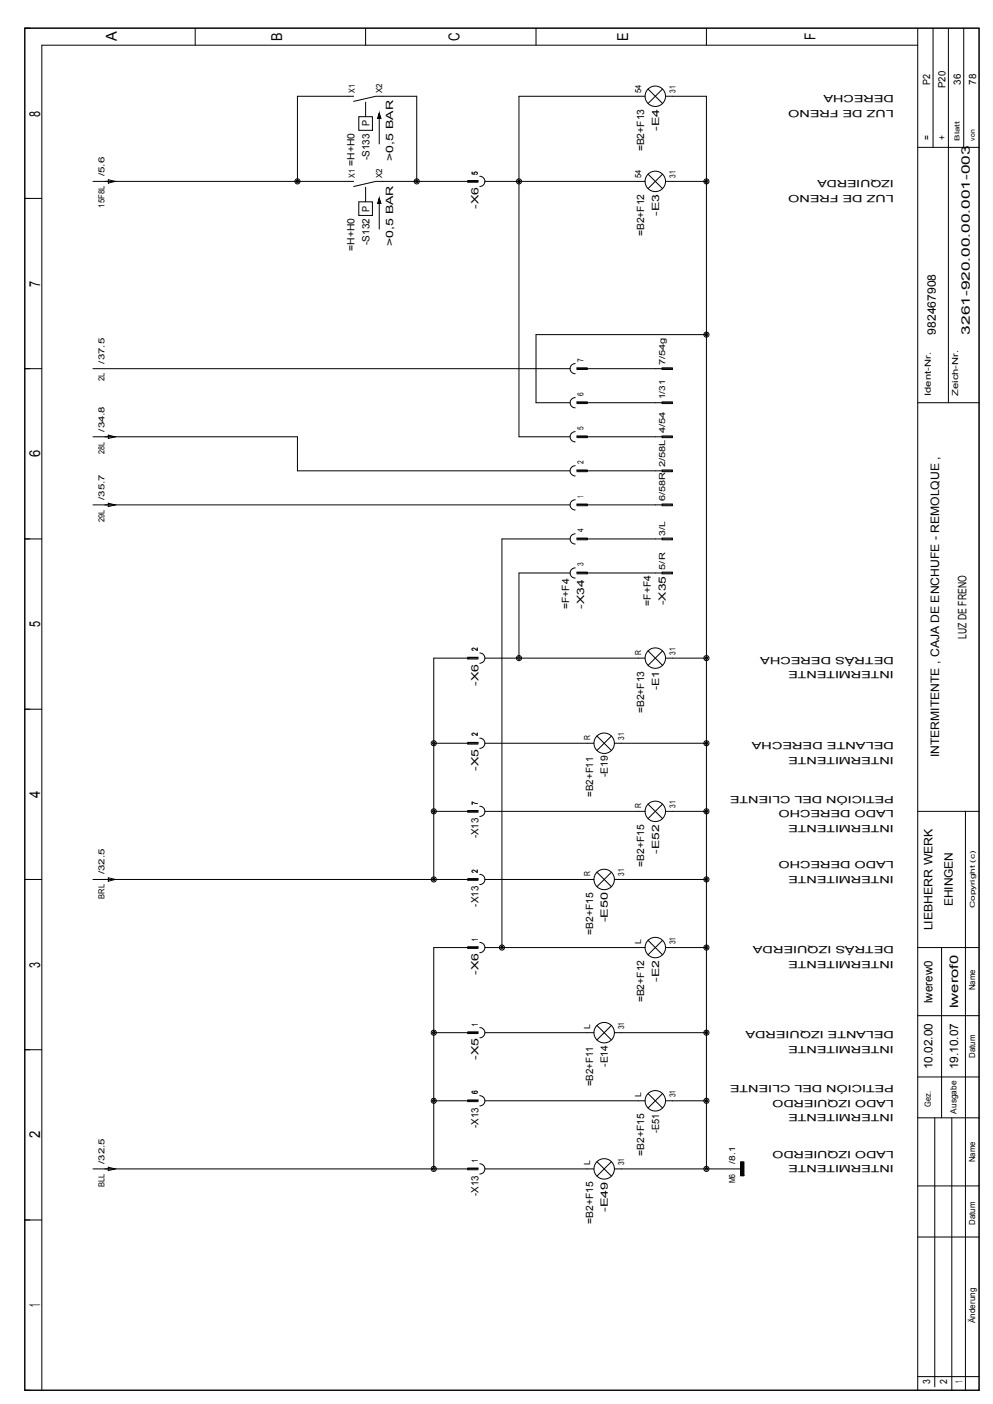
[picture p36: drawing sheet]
<svg xmlns="http://www.w3.org/2000/svg" width="210mm" height="297mm" viewBox="0 0 210 297" stroke-linecap="round" stroke-linejoin="round" font-family="sans-serif">
<defs><g id="words">
<g font-size="3.2">
<text x="24.7" y="8.7" transform="rotate(-90 24.7 8.7)">A</text>
<text x="59.7" y="8.6" transform="rotate(-90 59.7 8.6)">B</text>
<text x="97.1" y="8.7" transform="rotate(-90 97.1 8.7)">C</text>
<text x="132.8" y="8.6" transform="rotate(-90 132.8 8.6)">E</text>
<text x="172.4" y="8.5" transform="rotate(-90 172.4 8.5)">F</text>
<text x="8.5" y="24.7" transform="rotate(-90 8.5 24.7)">8</text>
<text x="8.5" y="60.7" transform="rotate(-90 8.5 60.7)">7</text>
<text x="8.5" y="96.7" transform="rotate(-90 8.5 96.7)">6</text>
<text x="8.5" y="132.7" transform="rotate(-90 8.5 132.7)">5</text>
<text x="8.5" y="168.8" transform="rotate(-90 8.5 168.8)">4</text>
<text x="8.5" y="204.8" transform="rotate(-90 8.5 204.8)">3</text>
<text x="8.5" y="240.8" transform="rotate(-90 8.5 240.8)">2</text>
<text x="8.5" y="276.5" transform="rotate(-90 8.5 276.5)">1</text>
</g>
<g font-size="2.5">
<text x="197.8" y="70.8" transform="rotate(-90 197.8 70.8)">982467908</text>
<text x="205" y="70.8" transform="rotate(-90 205 70.8)">3261-920.00.00.001-003</text>
<text x="204.3" y="135.1" transform="rotate(-90 204.3 135.1)">LUZ DE FRENO</text>
<text x="198.6" y="160.2" transform="rotate(-90 198.6 160.2)">INTERMITENTE , CAJA DE ENCHUFE - REMOLQUE ,</text>
<text x="201.4" y="191.8" transform="rotate(-90 201.4 191.8)">EHINGEN</text>
<text x="197.1" y="196.8" transform="rotate(-90 197.1 196.8)">LIEBHERR WERK</text>
<text x="197.1" y="212.2" transform="rotate(-90 197.1 212.2)">lwerew0</text>
<text x="202.5" y="213.3" transform="rotate(-90 202.5 213.3)">lwerof0</text>
<text x="197.1" y="226.2" transform="rotate(-90 197.1 226.2)">10.02.00</text>
<text x="202.5" y="226.2" transform="rotate(-90 202.5 226.2)">19.10.07</text>
</g>
<g font-size="2.1">
<text x="196.6" y="18" transform="rotate(-90 196.6 18)">P2</text>
<text x="203.1" y="17.9" transform="rotate(-90 203.1 17.9)">36</text>
<text x="206.3" y="17.9" transform="rotate(-90 206.3 17.9)">78</text>
<text x="188.9" y="23.2" transform="rotate(-180 188.9 23.2)">LUZ DE FRENO</text>
<text x="188.9" y="20.1" transform="rotate(-180 188.9 20.1)">DERECHA</text>
<text x="199.8" y="18.6" transform="rotate(-90 199.8 18.6)">P20</text>
<text x="78.1" y="26.7" transform="rotate(-90 78.1 26.7)">P</text>
<text x="139.3" y="27.7" transform="rotate(-90 139.3 27.7)">-E4</text>
<text x="196.6" y="29.6" transform="rotate(-90 196.6 29.6)">=</text>
<text x="199.8" y="29.6" transform="rotate(-90 199.8 29.6)">+</text>
<text x="74.9" y="35.1" transform="rotate(-90 74.9 35.1)">=H+H0</text>
<text x="78.1" y="33.9" transform="rotate(-90 78.1 33.9)">-S133</text>
<text x="83.1" y="34.1" transform="rotate(-90 83.1 34.1)">&gt;0,5 BAR</text>
<text x="136.2" y="32" transform="rotate(-90 136.2 32)">=B2+F13</text>
<text x="188.9" y="41.2" transform="rotate(-180 188.9 41.2)">LUZ DE FRENO</text>
<text x="188.9" y="38.1" transform="rotate(-180 188.9 38.1)">IZQUIERDA</text>
<text x="78.1" y="44.8" transform="rotate(-90 78.1 44.8)">P</text>
<text x="101.1" y="44.2" transform="rotate(-90 101.1 44.2)">-X6</text>
<text x="139.3" y="45.7" transform="rotate(-90 139.3 45.7)">-E3</text>
<text x="74.9" y="53.1" transform="rotate(-90 74.9 53.1)">=H+H0</text>
<text x="78.1" y="51.8" transform="rotate(-90 78.1 51.8)">-S132</text>
<text x="83.1" y="52.1" transform="rotate(-90 83.1 52.1)">&gt;0,5 BAR</text>
<text x="136.2" y="50" transform="rotate(-90 136.2 50)">=B2+F12</text>
<text x="120.3" y="128.8" transform="rotate(-90 120.3 128.8)">=F+F4</text>
<text x="123.5" y="128.8" transform="rotate(-90 123.5 128.8)">-X34</text>
<text x="137.6" y="128.1" transform="rotate(-90 137.6 128.1)">=F+F4</text>
<text x="140.8" y="128.1" transform="rotate(-90 140.8 128.1)">-X35</text>
<text x="188.9" y="142" transform="rotate(-180 188.9 142)">INTERMITENTE</text>
<text x="188.9" y="139" transform="rotate(-180 188.9 139)">DETRÁS DERECHA</text>
<text x="101.1" y="145" transform="rotate(-90 101.1 145)">-X6</text>
<text x="139.3" y="146.1" transform="rotate(-90 139.3 146.1)">-E1</text>
<text x="136.2" y="150.9" transform="rotate(-90 136.2 150.9)">=B2+F13</text>
<text x="188.9" y="160.1" transform="rotate(-180 188.9 160.1)">INTERMITENTE</text>
<text x="188.9" y="157" transform="rotate(-180 188.9 157)">DELANTE DERECHA</text>
<text x="101.1" y="163.1" transform="rotate(-90 101.1 163.1)">-X5</text>
<text x="128.5" y="164.5" transform="rotate(-90 128.5 164.5)">-E19</text>
<text x="125.4" y="168.6" transform="rotate(-90 125.4 168.6)">=B2+F11</text>
<text x="188.9" y="171.4" transform="rotate(-180 188.9 171.4)">LADO DERECHO</text>
<text x="188.9" y="168.3" transform="rotate(-180 188.9 168.3)">PETICIÓN DEL CLIENTE</text>
<text x="101.1" y="177.4" transform="rotate(-90 101.1 177.4)">-X13</text>
<text x="188.9" y="174.5" transform="rotate(-180 188.9 174.5)">INTERMITENTE</text>
<text x="136.2" y="183.3" transform="rotate(-90 136.2 183.3)">=B2+F15</text>
<text x="139.3" y="180.6" transform="rotate(-90 139.3 180.6)">-E52</text>
<text x="188.9" y="185.3" transform="rotate(-180 188.9 185.3)">INTERMITENTE</text>
<text x="188.9" y="182.2" transform="rotate(-180 188.9 182.2)">LADO DERECHO</text>
<text x="101.1" y="191.8" transform="rotate(-90 101.1 191.8)">-X13</text>
<text x="125.4" y="197.7" transform="rotate(-90 125.4 197.7)">=B2+F15</text>
<text x="128.5" y="195.2" transform="rotate(-90 128.5 195.2)">-E50</text>
<text x="188.9" y="203.3" transform="rotate(-180 188.9 203.3)">INTERMITENTE</text>
<text x="188.9" y="200.2" transform="rotate(-180 188.9 200.2)">DETRÁS IZQUIERDA</text>
<text x="101.1" y="206.3" transform="rotate(-90 101.1 206.3)">-X6</text>
<text x="139.3" y="207.7" transform="rotate(-90 139.3 207.7)">-E2</text>
<text x="136.2" y="212.1" transform="rotate(-90 136.2 212.1)">=B2+F12</text>
<text x="188.9" y="221.3" transform="rotate(-180 188.9 221.3)">INTERMITENTE</text>
<text x="188.9" y="218.2" transform="rotate(-180 188.9 218.2)">DELANTE IZQUIERDA</text>
<text x="101.1" y="224.3" transform="rotate(-90 101.1 224.3)">-X5</text>
<text x="128.5" y="225.7" transform="rotate(-90 128.5 225.7)">-E14</text>
<text x="125.4" y="229.8" transform="rotate(-90 125.4 229.8)">=B2+F11</text>
<text x="188.9" y="232.6" transform="rotate(-180 188.9 232.6)">LADO IZQUIERDO</text>
<text x="188.9" y="229.6" transform="rotate(-180 188.9 229.6)">PETICIÓN DEL CLIENTE</text>
<text x="101.1" y="238.6" transform="rotate(-90 101.1 238.6)">-X13</text>
<text x="139.3" y="239.8" transform="rotate(-90 139.3 239.8)">-E51</text>
<text x="188.9" y="235.7" transform="rotate(-180 188.9 235.7)">INTERMITENTE</text>
<text x="136.2" y="244.6" transform="rotate(-90 136.2 244.6)">=B2+F15</text>
<text x="188.9" y="243.4" transform="rotate(-180 188.9 243.4)">LADO IZQUIERDO</text>
<text x="188.9" y="246.5" transform="rotate(-180 188.9 246.5)">INTERMITENTE</text>
<text x="101.1" y="253" transform="rotate(-90 101.1 253)">-X13</text>
<text x="128.5" y="256.4" transform="rotate(-90 128.5 256.4)">-E49</text>
<text x="125.4" y="259" transform="rotate(-90 125.4 259)">=B2+F15</text>
<text x="196.6" y="292.9" transform="rotate(-90 196.6 292.9)">3</text>
<text x="200.2" y="292.8" transform="rotate(-90 200.2 292.8)">2</text>
<text x="203.4" y="292.6" transform="rotate(-90 203.4 292.6)">1</text>
</g>
<g font-size="1.8">
<text x="75" y="19.6" transform="rotate(-90 75 19.6)">X1</text>
<text x="80.8" y="19.6" transform="rotate(-90 80.8 19.6)">X2</text>
<text x="135.6" y="19.6" transform="rotate(-90 135.6 19.6)">54</text>
<text x="142.8" y="19.6" transform="rotate(-90 142.8 19.6)">31</text>
<text x="22.1" y="37.3" transform="rotate(-90 22.1 37.3)">/5.6</text>
<text x="75" y="37.7" transform="rotate(-90 75 37.7)">X1</text>
<text x="80.8" y="37.7" transform="rotate(-90 80.8 37.7)">X2</text>
<text x="101" y="36.9" transform="rotate(-90 101 36.9)">5</text>
<text x="135.6" y="37.7" transform="rotate(-90 135.6 37.7)">54</text>
<text x="142.8" y="37.7" transform="rotate(-90 142.8 37.7)">31</text>
<text x="22.1" y="43.9" transform="rotate(-90 22.1 43.9)">15F8L</text>
<text x="22.1" y="76.9" transform="rotate(-90 22.1 76.9)">/37.5</text>
<text x="123.3" y="76.6" transform="rotate(-90 123.3 76.6)">7</text>
<text x="140.6" y="77.3" transform="rotate(-90 140.6 77.3)">7/54g</text>
<text x="22.1" y="80.7" transform="rotate(-90 22.1 80.7)">2L</text>
<text x="123.3" y="83.8" transform="rotate(-90 123.3 83.8)">6</text>
<text x="196.8" y="83.8" transform="rotate(-90 196.8 83.8)">Ident-Nr.</text>
<text x="202.6" y="83.8" transform="rotate(-90 202.6 83.8)">Zeich-Nr.</text>
<text x="140.6" y="84.5" transform="rotate(-90 140.6 84.5)">1/31</text>
<text x="22.1" y="91.3" transform="rotate(-90 22.1 91.3)">/34.8</text>
<text x="123.3" y="91" transform="rotate(-90 123.3 91)">5</text>
<text x="140.6" y="91.7" transform="rotate(-90 140.6 91.7)">4/54</text>
<text x="22.1" y="96.1" transform="rotate(-90 22.1 96.1)">28L</text>
<text x="123.3" y="98.2" transform="rotate(-90 123.3 98.2)">2</text>
<text x="140.6" y="98.9" transform="rotate(-90 140.6 98.9)">2/58L</text>
<text x="22.1" y="105.7" transform="rotate(-90 22.1 105.7)">/35.7</text>
<text x="123.3" y="105.4" transform="rotate(-90 123.3 105.4)">1</text>
<text x="140.6" y="106.1" transform="rotate(-90 140.6 106.1)">6/58R</text>
<text x="22.1" y="110.5" transform="rotate(-90 22.1 110.5)">29L</text>
<text x="123.3" y="112.6" transform="rotate(-90 123.3 112.6)">4</text>
<text x="140.6" y="113.3" transform="rotate(-90 140.6 113.3)">3/L</text>
<text x="123.3" y="119.8" transform="rotate(-90 123.3 119.8)">3</text>
<text x="140.6" y="120.5" transform="rotate(-90 140.6 120.5)">5/R</text>
<text x="101" y="137.8" transform="rotate(-90 101 137.8)">2</text>
<text x="135.6" y="138.5" transform="rotate(-90 135.6 138.5)">R</text>
<text x="142.8" y="138.5" transform="rotate(-90 142.8 138.5)">31</text>
<text x="101" y="155.8" transform="rotate(-90 101 155.8)">2</text>
<text x="124.7" y="156.5" transform="rotate(-90 124.7 156.5)">R</text>
<text x="132" y="156.5" transform="rotate(-90 132 156.5)">31</text>
<text x="101" y="170.2" transform="rotate(-90 101 170.2)">7</text>
<text x="135.6" y="170.9" transform="rotate(-90 135.6 170.9)">R</text>
<text x="142.8" y="170.9" transform="rotate(-90 142.8 170.9)">31</text>
<text x="22.1" y="185" transform="rotate(-90 22.1 185)">/32.5</text>
<text x="101" y="184.6" transform="rotate(-90 101 184.6)">2</text>
<text x="124.7" y="185.3" transform="rotate(-90 124.7 185.3)">R</text>
<text x="132" y="185.3" transform="rotate(-90 132 185.3)">31</text>
<text x="22.1" y="190.2" transform="rotate(-90 22.1 190.2)">BRL</text>
<text x="101" y="199" transform="rotate(-90 101 199)">1</text>
<text x="135.6" y="199.8" transform="rotate(-90 135.6 199.8)">L</text>
<text x="142.8" y="199.8" transform="rotate(-90 142.8 199.8)">31</text>
<text x="206.2" y="209.5" transform="rotate(-90 206.2 209.5)">Name</text>
<text x="101" y="217" transform="rotate(-90 101 217)">1</text>
<text x="124.7" y="217.8" transform="rotate(-90 124.7 217.8)">L</text>
<text x="132" y="217.8" transform="rotate(-90 132 217.8)">31</text>
<text x="206.2" y="223.8" transform="rotate(-90 206.2 223.8)">Datum</text>
<text x="101" y="231.5" transform="rotate(-90 101 231.5)">6</text>
<text x="135.6" y="232.2" transform="rotate(-90 135.6 232.2)">L</text>
<text x="142.8" y="232.2" transform="rotate(-90 142.8 232.2)">31</text>
<text x="196.8" y="234.2" transform="rotate(-90 196.8 234.2)">Gez.</text>
<text x="202.2" y="235.6" transform="rotate(-90 202.2 235.6)">Ausgabe</text>
<text x="101" y="245.9" transform="rotate(-90 101 245.9)">1</text>
<text x="206.2" y="245.9" transform="rotate(-90 206.2 245.9)">Name</text>
<text x="22.1" y="246.2" transform="rotate(-90 22.1 246.2)">/32.5</text>
<text x="22.1" y="251.1" transform="rotate(-90 22.1 251.1)">BLL</text>
<text x="124.7" y="246.6" transform="rotate(-90 124.7 246.6)">L</text>
<text x="132" y="246.6" transform="rotate(-90 132 246.6)">31</text>
<text x="155.4" y="250.4" transform="rotate(-90 155.4 250.4)">M6</text>
<text x="155.4" y="246.2" transform="rotate(-90 155.4 246.2)">/8.1</text>
<text x="206.2" y="259.1" transform="rotate(-90 206.2 259.1)">Datum</text>
<text x="206.2" y="279.9" transform="rotate(-90 206.2 279.9)">Änderung</text>
</g>
<g font-size="1.4">
<text x="202.9" y="29.7" transform="rotate(-90 202.9 29.7)">Blatt</text>
<text x="206.1" y="29.7" transform="rotate(-90 206.1 29.7)">von</text>
<text x="206.1" y="192.1" transform="rotate(-90 206.1 192.1)">Copyright (c)</text>
</g>
</g></defs>
<g fill="none" stroke="#000" stroke-width=".21">
<path d="M5.2 6h201.8v288.1h-201.8zM41.3 6v3.6M77.3 6v3.6M113.3 6v3.6M137 18.8l3 3.1M140 18.8l-3 3.1M149.3 6v3.6M194 9.6h-185.2v284.5M194 6v288.1M197.2 6v25.2M200.5 6v79.2M203.7 6v25.2"/>
<path d="M22.2 38.4h2.1M22.9 38l1.4 .4-1.4 .3zM74.8 38.4h-55.2M74.8 20.4h-11.9v18M74.8 21.4l4.6-1h8.7v18M75.8 24.7h2.9v2.9h-2.9zM79.9 25.1l.3-1.1 .3 1.1M79.9 25.1l.3-.9 .2 .9M80 25.1l.2-.7 .1 .7M80.1 25.1l.1-.3v.3M80.2 24l.3 1.1h-.7l.4-1.1v6.5M101.1 38.6h-2.2v-.4h2.2v.2h-21.7l-4.6 1.1"/>
<path d="M101.4 37.3a1.08 1.08 0 0 1 1.1 1.1 1.08 1.08 0 0 1-1.1 1.1M136.4 38.4h-33.9M136.4 20.4h-26.7v72h10.8M137 36.8l3 3.1M140 36.8l-3 3.1M140.7 20.4h8.6v226.9M140.7 38.4h8.6M194 31.2h13M5.2 42h3.6M75.8 42.7h2.9v2.9h-2.9zM79.9 43.1l.3-1.1 .3 1.1M79.9 43.1l.3-.9 .2 .9"/>
<path d="M80 43.1l.2-.7 .1 .7M80.1 43.1l.1-.3v.3M80.2 42l.3 1.1h-.7l.4-1.1v6.5M5.2 78h3.6M19.6 78h100.9M121.6 76.9a1.08 1.08 0 0 0-1.1 1.1 1.08 1.08 0 0 0 1.1 1.1M140 77.8h2.1v.4h-2.1zM142.1 78h-20.2v-.2h2.2v.4h-2.2M149.3 70.8h-36v14.4h7.2M19.6 92.4h43.3v7.2h57.6M22.9 92l1.4 .4-1.4 .4zM121.6 98.5a1.08 1.08 0 0 0-1.1 1.1 1.08 1.08 0 0 0 1.1 1.1"/>
<path d="M121.6 91.3a1.08 1.08 0 0 0-1.1 1.1 1.08 1.08 0 0 0 1.1 1.1M121.6 84.1a1.08 1.08 0 0 0-1.1 1.1 1.08 1.08 0 0 0 1.1 1.1M140 99.4h2.1v.4h-2.1zM140 92.2h2.1v.4h-2.1zM140 85h2.1v.4h-2.1zM142.1 99.6h-20.2v-.2h2.2v.4h-2.2M142.1 92.4h-20.2v-.2h2.2v.4h-2.2M142.1 85.2h-20.2v-.2h2.2v.4h-2.2M194 85.2h13M5.2 114h3.6M19.6 106.8h100.9M22.9 106.5l1.4 .3-1.4 .4z"/>
<path d="M120.5 114h-14.4v86.5M121.6 112.9a1.08 1.08 0 0 0-1.1 1.1 1.08 1.08 0 0 0 1.1 1.1M121.6 105.7a1.08 1.08 0 0 0-1.1 1.1 1.08 1.08 0 0 0 1.1 1.1M140 113.8h2.1v.4h-2.1zM140 106.6h2.1v.4h-2.1zM142.1 114h-20.2v-.2h2.2v.4h-2.2M142.1 106.8h-20.2v-.2h2.2v.4h-2.2M101.1 139.4h-2.2v-.3h2.2v.1h-9.4v46.9M101.4 138.2a1.08 1.08 0 0 1 1.1 1 1.08 1.08 0 0 1-1.1 1.1M120.5 121.2h-10.8v18M121.6 120.1a1.08 1.08 0 0 0-1.1 1.1 1.08 1.08 0 0 0 1.1 1.1M136.4 139.2h-33.9"/>
<path d="M137 137.7l3 3.1M140 121h2.1v.4h-2.1zM140 137.7l-3 3.1M140.7 139.2h8.6M142.1 121.2h-20.2v-.2h2.2v.4h-2.2M5.2 150h3.6M91.7 157.2h9.4v-.1h-2.2v.3h2.2M101.4 156.2a1.08 1.08 0 0 1 1.1 1 1.08 1.08 0 0 1-1.1 1.1M125.6 157.2h-23.1M126.2 155.7l3 3.1M129.2 155.7l-3 3.1M129.9 157.2h19.4"/>
<path d="M91.7 171.7h9.4v-.2h-2.2v.3h2.2M101.4 170.6a1.08 1.08 0 0 1 1.1 1.1 1.08 1.08 0 0 1-1.1 1M136.4 171.7h-33.9M137 170.1l3 3.1M140 170.1l-3 3.1M140.7 171.7h8.6M194 171.7h13M204.1 171.7v122.4M5.2 186.1h3.6M19.6 186.1h81.5v-.2h-2.2v.3h2.2M22.2 186.1h2.1M22.9 185.7l1.4 .4-1.4 .3z"/>
<path d="M101.4 199.4a1.08 1.08 0 0 1 1.1 1.1 1.08 1.08 0 0 1-1.1 1.1M101.4 185a1.08 1.08 0 0 1 1.1 1.1 1.08 1.08 0 0 1-1.1 1M125.6 186.1h-23.1M126.2 184.5l3 3.1M129.2 184.5l-3 3.1M129.9 186.1h19.4M137 198.9l3 3.1M140 198.9l-3 3.1M91.7 218.5h9.4v-.2h-2.2v.4h2.2M101.1 200.7h-2.2v-.4h2.2v.2h-9.4v46.8M101.4 217.4a1.08 1.08 0 0 1 1.1 1.1 1.08 1.08 0 0 1-1.1 1.1M125.6 218.5h-23.1"/>
<path d="M126.2 217l3 3M129.2 217l-3 3M129.9 218.5h19.4M136.4 200.5h-33.9M140.7 200.5h8.6M194 200.5h13M194 214.9h13M199 200.5v36M5.2 222.1h3.6M91.7 232.9h9.4v-.2h-2.2v.4h2.2M101.4 231.8a1.08 1.08 0 0 1 1.1 1.1 1.08 1.08 0 0 1-1.1 1.1M136.4 232.9h-33.9"/>
<path d="M137 231.4l3 3M140 231.4l-3 3M140.7 232.9h8.6M194 236.5h13M194 227.8h13M197.6 236.5v56.9M201.2 236.5v57.6M5.2 258.1h3.6M19.6 247.3h81.5v-.2h-2.2v.4h2.2M22.2 247.3h2.1M22.9 246.9l1.4 .4-1.4 .4zM101.4 246.2a1.08 1.08 0 0 1 1.1 1.1 1.08 1.08 0 0 1-1.1 1.1"/>
<path d="M125.6 247.3h-23.1M126.2 245.8l3 3M129.2 245.8l-3 3M129.9 247.3h26.6M156.5 245.9h.8v2.8h-.8zM156.6 245.9v2.8M156.7 245.9v2.8M156.8 245.9v2.8M156.9 245.9v2.8M157 245.9v2.8M157.1 245.9v2.8M157.2 245.9v2.8"/>
<path d="M194 250.9h13M194 261.7h13M194 291.2h13"/>
<circle cx="62.9" cy="38.4" r=".54"/>
<circle cx="62.9" cy="38.4" r=".27"/>
<circle cx="88.1" cy="38.4" r=".54"/>
<circle cx="88.1" cy="38.4" r=".27"/>
<circle cx="109.7" cy="38.4" r=".54"/>
<circle cx="109.7" cy="38.4" r=".27"/>
<circle cx="138.5" cy="38.4" r="2.16"/>
<circle cx="138.5" cy="20.4" r="2.16"/>
<circle cx="149.3" cy="38.4" r=".27"/>
<circle cx="149.3" cy="38.4" r=".54"/>
<circle cx="149.3" cy="70.8" r=".54"/>
<circle cx="149.3" cy="70.8" r=".27"/>
<circle cx="109.7" cy="139.2" r=".27"/>
<circle cx="109.7" cy="139.2" r=".54"/>
<circle cx="138.5" cy="139.2" r="2.16"/>
<circle cx="149.3" cy="139.2" r=".27"/>
<circle cx="149.3" cy="139.2" r=".54"/>
<circle cx="91.7" cy="157.2" r=".54"/>
<circle cx="91.7" cy="157.2" r=".27"/>
<circle cx="127.7" cy="157.2" r="2.16"/>
<circle cx="149.3" cy="157.2" r=".27"/>
<circle cx="149.3" cy="157.2" r=".54"/>
<circle cx="91.7" cy="171.7" r=".54"/>
<circle cx="91.7" cy="171.7" r=".27"/>
<circle cx="138.5" cy="171.7" r="2.16"/>
<circle cx="149.3" cy="171.7" r=".27"/>
<circle cx="149.3" cy="171.7" r=".54"/>
<circle cx="91.7" cy="186.1" r=".27"/>
<circle cx="91.7" cy="186.1" r=".54"/>
<circle cx="127.7" cy="186.1" r="2.16"/>
<circle cx="149.3" cy="186.1" r=".27"/>
<circle cx="149.3" cy="186.1" r=".54"/>
<circle cx="91.7" cy="218.5" r=".27"/>
<circle cx="91.7" cy="218.5" r=".54"/>
<circle cx="106.1" cy="200.5" r=".54"/>
<circle cx="106.1" cy="200.5" r=".27"/>
<circle cx="127.7" cy="218.5" r="2.16"/>
<circle cx="138.5" cy="200.5" r="2.16"/>
<circle cx="149.3" cy="218.5" r=".27"/>
<circle cx="149.3" cy="200.5" r=".27"/>
<circle cx="149.3" cy="200.5" r=".54"/>
<circle cx="149.3" cy="218.5" r=".54"/>
<circle cx="91.7" cy="232.9" r=".27"/>
<circle cx="91.7" cy="232.9" r=".54"/>
<circle cx="138.5" cy="232.9" r="2.16"/>
<circle cx="149.3" cy="232.9" r=".27"/>
<circle cx="149.3" cy="232.9" r=".54"/>
<circle cx="91.7" cy="247.3" r=".54"/>
<circle cx="91.7" cy="247.3" r=".27"/>
<circle cx="127.7" cy="247.3" r="2.16"/>
<circle cx="149.3" cy="247.3" r=".54"/>
<circle cx="149.3" cy="247.3" r=".27"/>
</g>
<path d="M77.3 24.7v-3.6M77.3 42.7v-3.6" fill="none" stroke="#000" stroke-width=".21" stroke-dasharray="3.1 1.3"/>
<use href="#words"/>
</svg>
